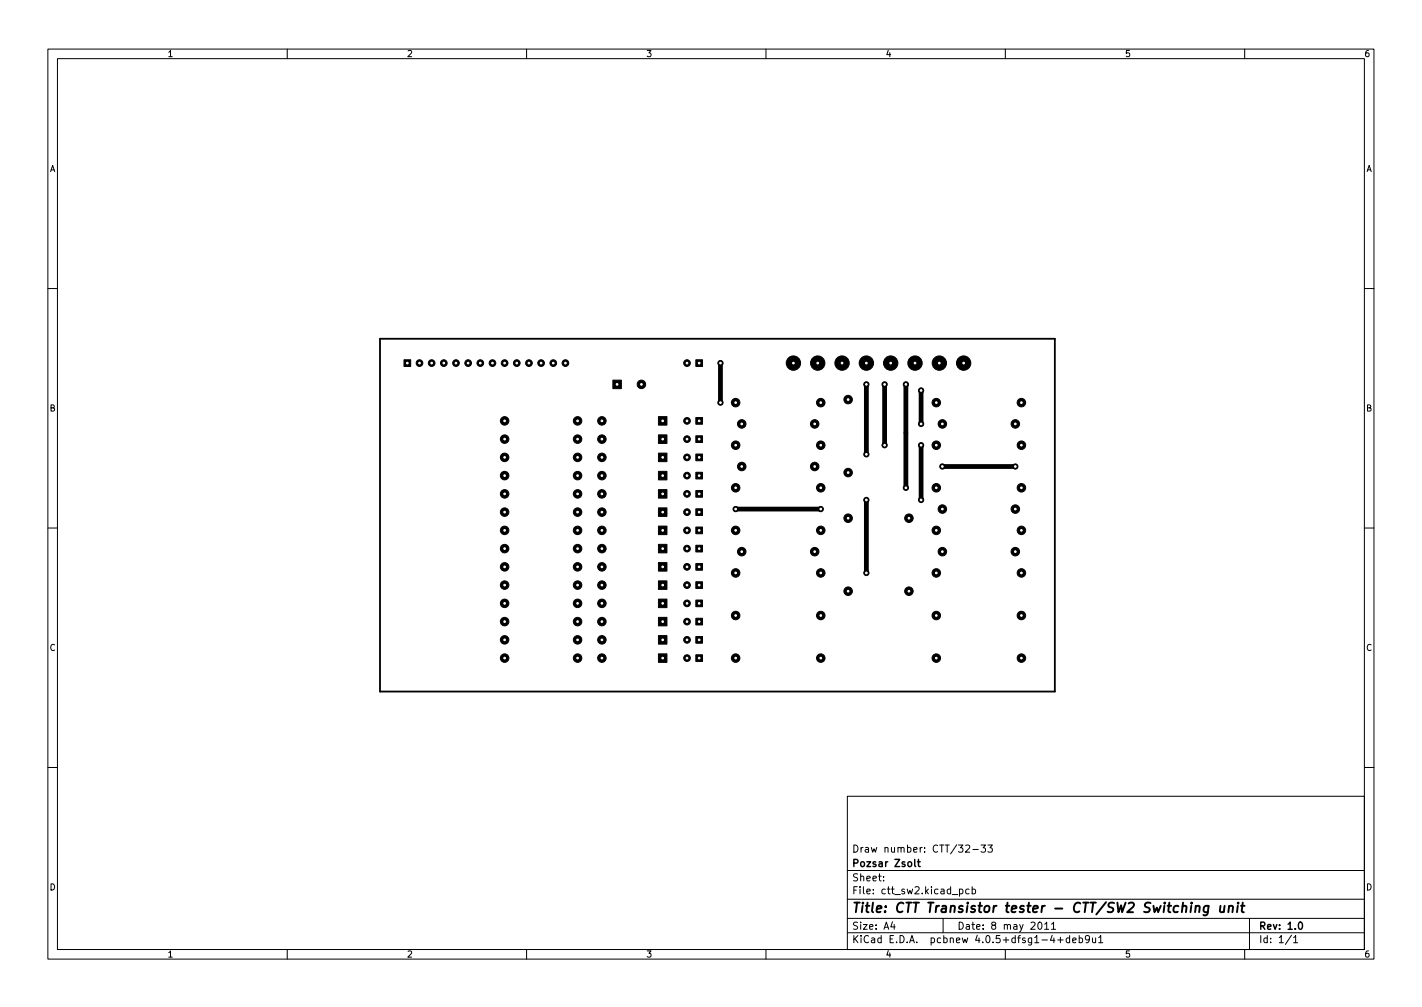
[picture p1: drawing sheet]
<svg xmlns="http://www.w3.org/2000/svg" width="297mm" height="210mm" viewBox="0 0 297 210" stroke-linecap="round" stroke-linejoin="round" font-family="sans-serif">
<defs><g id="words">
<text font-size="2.8" x="178" y="190.6">Title: CTT Transistor tester - CTT/SW2 Switching unit</text>
<g font-size="2.1">
<text x="178" y="178">Draw number: CTT/32-33</text>
<text x="178" y="184">Sheet:</text>
<text x="178" y="181">Pozsar Zsolt</text>
<text x="178" y="186.7">File: ctt_sw2.kicad_pcb</text>
<text x="178" y="196.9">KiCad E.D.A. pcbnew 4.0.5+dfsg1-4+deb9u1</text>
<text x="178" y="194.1">Size: A4</text>
<text x="200" y="194.1">Date: 8 may 2011</text>
<text x="263" y="194.1">Rev: 1.0</text>
<text x="263" y="196.9">Id: 1/1</text>
</g>
<g font-size="1.8">
<text x="35" y="11.9">1</text>
<text x="85" y="11.9">2</text>
<text x="135" y="11.9">3</text>
<text x="185" y="11.9">4</text>
<text x="235" y="11.9">5</text>
<text x="285" y="11.9">6</text>
<text x="10.3" y="35.9">A</text>
<text x="285.3" y="35.9">A</text>
<text x="10.3" y="85.9">B</text>
<text x="285.3" y="85.9">B</text>
<text x="10.3" y="135.9">C</text>
<text x="285.3" y="135.9">C</text>
<text x="10.3" y="185.9">D</text>
<text x="285.3" y="185.9">D</text>
<text x="35" y="199.9">1</text>
<text x="85" y="199.9">2</text>
<text x="135" y="199.9">3</text>
<text x="185" y="199.9">4</text>
<text x="235" y="199.9">5</text>
<text x="285" y="199.9">6</text>
</g>
</g></defs>
<g fill="none" stroke="#000" stroke-width=".21">
<path d="M10 10.2h277v190.1h-277zM12 12.2h273v186.1h-273zM60 10.2v2M110 10.2v2M160 10.2v2M210 10.2v2M260 10.2v2M10 60.2h2M285 60.2h2M10 110.2h2M285 110.2h2M10 160.2h2"/>
<path d="M177 166.3h108v32h-108zM201.7 176.6l.6-.2 .3 .5-1 1h1M203.2 177.4h1.2M204.9 176.4h1l-.5 .6 .4 .1v.7l-.2 .1-.7-.1M206.4 176.4h.9l-.5 .6 .4 .1v.7l-.2 .1-.6-.1M285 160.2h2M60 198.3v2M110 198.3v2M160 198.3v2M177 194.8h108M177 191.8h108M177 187.8h108"/>
<path d="M177 181.8h108M184.6 183.8v.1M184.6 183v.1M186.4 192.5l-.3 1h.9M186.8 193v1M197 191.8v3M200.4 185.7l.5-.1 .2 .3-.1 .7h-.6M200.4 185.6v1.5M202.4 185.7l-.4-.1-.3 .3 .2 .7h.5M203.1 185.7l.4-.1 .3 .3-.2 .7h-.5M203.1 185.1v1.5M210 198.3v2"/>
<path d="M217 192.6l.1-.1a.8 .8 0 0 1 .6 .8 .8 .8 0 0 1-.6 .7 1 1 0 0 1-.1-1.4zM218.2 193l.4-.5v1.5M218.2 194h.9M219.6 193l.5-.5v1.5M219.6 194h.9M220.9 196.3h1.2M221.5 195.7v1.1M223.4 195.9l-.4-.1-.3 .3 .2 .7h.5M223.4 195.3v1.5M224.1 196.3l.7-.1-.1-.3-.4-.1-.2 .2v.8h.6M225.4 195.9l.5-.1 .2 .3-.1 .7h-.6M225.4 195.3v1.5"/>
<path d="M227.6 196l-.3 .3h-.3l-.3-.3 .2-.6 .4-.1 .2 .2a.99 .99 0 0 1-.4 1.3h-.2M228.2 195.8l.1 1h.3l.3-.1M228.9 195.8v1M229.5 195.8l.4-.5v1.5M229.5 196.8h.9M260 198.3v2M261 191.8v6.5M269.8 195.3l-1.3 1.9M270.2 195.8l.4-.5v1.5M270.2 196.8h.9"/>
</g>
<path d="M191.1 179.4v1.3l.2 .2M191.6 179.9h.6M191.9 179.4v1.3l.3 .2M271.4 192.7l.2-.2a.8 .8 0 0 1 .5 .8 .8 .8 0 0 1-.5 .7l-.2-.1-.2-.4z" fill="none" stroke="#000" stroke-width=".3"/>
<path d="M249.8 189.3l.3-.2 .4 .1v1.3M249.8 189.1l-.2 1.4M252.5 189.2a.66 .66 0 0 0-1 .3l-.1 .6 .1 .3h.8M252.5 189.1l-.2 1.6-.5 .4-.4-.1M254.9 189.1v1.3l.4 .1 .4-.2M255.8 189.1l-.2 1.4M256.7 189.3l.3-.2 .5 .1-.1 1.3M256.8 189.1l-.2 1.4M258.6 189.1l-.2 1.4M258.6 188.5v.2M259.2 189.1h.8M259.6 188.5l-.2 1.7 .1 .2 .3 .1" fill="none" stroke="#000" stroke-width=".4"/>
<path d="M79.4 70.7h140.9v73.7h-140.9z" fill="none" stroke="#000" stroke-width=".38"/>
<g fill="#000" stroke="#000" stroke-width=".21">
<path d="M84.4 75.1h1.4v1.4h-1.4zM145.4 75.1h1.3v1.4h-1.3zM128 79.4h1.8v1.7h-1.8zM137.5 94.6h1.8v1.8h-1.8zM137.5 90.8h1.8v1.8h-1.8zM137.5 87h1.8v1.8h-1.8zM145.4 98.6h1.3v1.4h-1.3zM145.4 94.8h1.3v1.4h-1.3zM145.4 91h1.3v1.4h-1.3zM145.4 87.2h1.3v1.4h-1.3zM137.5 117.5h1.8v1.7h-1.8zM137.5 113.7h1.8v1.7h-1.8z"/>
<path d="M137.5 109.8h1.8v1.8h-1.8zM137.5 106h1.8v1.8h-1.8zM137.5 102.2h1.8v1.8h-1.8zM137.5 98.4h1.8v1.8h-1.8zM145.4 117.7h1.3v1.4h-1.3zM145.4 113.8h1.3v1.4h-1.3zM145.4 110h1.3v1.4h-1.3zM145.4 106.2h1.3v1.4h-1.3zM145.4 102.4h1.3v1.4h-1.3zM137.5 136.5h1.8v1.8h-1.8zM137.5 132.7h1.8v1.8h-1.8zM137.5 128.9h1.8v1.8h-1.8z"/>
<path d="M137.5 125.1h1.8v1.8h-1.8zM137.5 121.3h1.8v1.8h-1.8zM145.4 129.1h1.3v1.4h-1.3zM145.4 125.3h1.3v1.4h-1.3zM145.4 121.5h1.3v1.4h-1.3zM145.4 136.7h1.3v1.4h-1.3zM145.4 132.9h1.3v1.4h-1.3z"/>
<circle cx="87.6" cy="75.8" r=".7"/>
<circle cx="90.2" cy="75.8" r=".7"/>
<circle cx="92.7" cy="75.8" r=".7"/>
<circle cx="95.2" cy="75.8" r=".7"/>
<circle cx="97.8" cy="75.8" r=".7"/>
<circle cx="100.3" cy="75.8" r=".7"/>
<circle cx="102.9" cy="75.8" r=".7"/>
<circle cx="105.4" cy="75.8" r=".7"/>
<circle cx="107.9" cy="75.8" r=".7"/>
<circle cx="110.5" cy="75.8" r=".7"/>
<circle cx="113" cy="75.8" r=".7"/>
<circle cx="115.6" cy="75.8" r=".7"/>
<circle cx="118.1" cy="75.8" r=".7"/>
<circle cx="143.5" cy="75.8" r=".7"/>
<circle cx="150.5" cy="75.8" r=".55"/>
<circle cx="165.7" cy="75.8" r="1.5"/>
<circle cx="170.8" cy="75.8" r="1.5"/>
<circle cx="175.9" cy="75.8" r="1.5"/>
<circle cx="181" cy="75.8" r="1.5"/>
<circle cx="186.1" cy="75.8" r="1.5"/>
<circle cx="191.1" cy="75.8" r="1.5"/>
<circle cx="196.2" cy="75.8" r="1.5"/>
<circle cx="201.3" cy="75.8" r="1.5"/>
<circle cx="105.4" cy="91.7" r=".89"/>
<circle cx="105.4" cy="99.3" r=".89"/>
<circle cx="105.4" cy="95.5" r=".89"/>
<circle cx="105.4" cy="87.9" r=".89"/>
<circle cx="120.6" cy="99.3" r=".89"/>
<circle cx="120.6" cy="95.5" r=".89"/>
<circle cx="120.6" cy="87.9" r=".89"/>
<circle cx="120.6" cy="91.7" r=".89"/>
<circle cx="125.7" cy="99.3" r=".89"/>
<circle cx="125.7" cy="95.5" r=".89"/>
<circle cx="125.7" cy="87.9" r=".89"/>
<circle cx="125.7" cy="91.7" r=".89"/>
<circle cx="134" cy="80.3" r=".89"/>
<circle cx="143.5" cy="99.3" r=".7"/>
<circle cx="143.5" cy="95.5" r=".7"/>
<circle cx="143.5" cy="87.9" r=".7"/>
<circle cx="143.5" cy="91.7" r=".7"/>
<circle cx="150.5" cy="84.1" r=".55"/>
<circle cx="153.7" cy="93" r=".89"/>
<circle cx="153.7" cy="84.1" r=".89"/>
<circle cx="154.9" cy="97.4" r=".89"/>
<circle cx="154.9" cy="88.5" r=".89"/>
<circle cx="170.2" cy="88.5" r=".89"/>
<circle cx="170.2" cy="97.4" r=".89"/>
<circle cx="171.4" cy="93" r=".89"/>
<circle cx="171.4" cy="84.1" r=".89"/>
<circle cx="177.2" cy="83.4" r=".89"/>
<circle cx="177.2" cy="98.7" r=".89"/>
<circle cx="181" cy="80.3" r=".55"/>
<circle cx="181" cy="94.9" r=".55"/>
<circle cx="184.8" cy="80.3" r=".55"/>
<circle cx="184.8" cy="93" r=".55"/>
<circle cx="189.2" cy="80.3" r=".55"/>
<circle cx="192.4" cy="93" r=".55"/>
<circle cx="192.4" cy="81.5" r=".55"/>
<circle cx="192.4" cy="88.5" r=".55"/>
<circle cx="195.6" cy="93" r=".89"/>
<circle cx="195.6" cy="84.1" r=".89"/>
<circle cx="196.8" cy="88.5" r=".89"/>
<circle cx="196.9" cy="97.4" r=".55"/>
<circle cx="212.1" cy="88.5" r=".89"/>
<circle cx="212.1" cy="97.4" r=".55"/>
<circle cx="213.4" cy="93" r=".89"/>
<circle cx="213.4" cy="84.1" r=".89"/>
<circle cx="105.4" cy="103.1" r=".89"/>
<circle cx="105.4" cy="114.5" r=".89"/>
<circle cx="105.4" cy="118.4" r=".89"/>
<circle cx="105.4" cy="106.9" r=".89"/>
<circle cx="105.4" cy="110.7" r=".89"/>
<circle cx="120.6" cy="118.4" r=".89"/>
<circle cx="120.6" cy="106.9" r=".89"/>
<circle cx="120.6" cy="110.7" r=".89"/>
<circle cx="120.6" cy="114.5" r=".89"/>
<circle cx="120.6" cy="103.1" r=".89"/>
<circle cx="125.7" cy="114.5" r=".89"/>
<circle cx="125.7" cy="110.7" r=".89"/>
<circle cx="125.7" cy="106.9" r=".89"/>
<circle cx="125.7" cy="118.4" r=".89"/>
<circle cx="125.7" cy="103.1" r=".89"/>
<circle cx="143.5" cy="118.4" r=".7"/>
<circle cx="143.5" cy="114.5" r=".7"/>
<circle cx="143.5" cy="103.1" r=".7"/>
<circle cx="143.5" cy="110.7" r=".7"/>
<circle cx="143.5" cy="106.9" r=".7"/>
<circle cx="153.7" cy="110.7" r=".89"/>
<circle cx="153.7" cy="101.8" r=".89"/>
<circle cx="153.7" cy="119.6" r=".89"/>
<circle cx="153.7" cy="106.3" r=".55"/>
<circle cx="154.9" cy="115.2" r=".89"/>
<circle cx="170.2" cy="115.2" r=".89"/>
<circle cx="171.4" cy="119.6" r=".89"/>
<circle cx="171.4" cy="110.7" r=".89"/>
<circle cx="171.4" cy="101.8" r=".89"/>
<circle cx="171.5" cy="106.3" r=".55"/>
<circle cx="177.2" cy="108.2" r=".89"/>
<circle cx="181" cy="104.4" r=".55"/>
<circle cx="181" cy="119.6" r=".55"/>
<circle cx="189.2" cy="101.8" r=".55"/>
<circle cx="189.9" cy="108.2" r=".89"/>
<circle cx="192.4" cy="104.4" r=".55"/>
<circle cx="195.6" cy="110.7" r=".89"/>
<circle cx="195.6" cy="119.6" r=".89"/>
<circle cx="195.6" cy="101.8" r=".89"/>
<circle cx="196.8" cy="115.2" r=".89"/>
<circle cx="196.8" cy="106.3" r=".89"/>
<circle cx="212.1" cy="115.2" r=".89"/>
<circle cx="212.1" cy="106.3" r=".89"/>
<circle cx="213.4" cy="110.7" r=".89"/>
<circle cx="213.4" cy="119.6" r=".89"/>
<circle cx="213.4" cy="101.8" r=".89"/>
<circle cx="105.4" cy="129.8" r=".89"/>
<circle cx="105.4" cy="137.4" r=".89"/>
<circle cx="105.4" cy="133.6" r=".89"/>
<circle cx="105.4" cy="126" r=".89"/>
<circle cx="105.4" cy="122.2" r=".89"/>
<circle cx="120.6" cy="129.8" r=".89"/>
<circle cx="120.6" cy="133.6" r=".89"/>
<circle cx="120.6" cy="137.4" r=".89"/>
<circle cx="120.6" cy="126" r=".89"/>
<circle cx="120.6" cy="122.2" r=".89"/>
<circle cx="125.7" cy="137.4" r=".89"/>
<circle cx="125.7" cy="129.8" r=".89"/>
<circle cx="125.7" cy="133.6" r=".89"/>
<circle cx="125.7" cy="122.2" r=".89"/>
<circle cx="125.7" cy="126" r=".89"/>
<circle cx="143.5" cy="122.2" r=".7"/>
<circle cx="143.5" cy="129.8" r=".7"/>
<circle cx="143.5" cy="126" r=".7"/>
<circle cx="143.5" cy="133.6" r=".7"/>
<circle cx="143.5" cy="137.4" r=".7"/>
<circle cx="153.7" cy="128.5" r=".89"/>
<circle cx="153.7" cy="137.4" r=".89"/>
<circle cx="171.4" cy="137.4" r=".89"/>
<circle cx="171.4" cy="128.5" r=".89"/>
<circle cx="177.2" cy="123.4" r=".89"/>
<circle cx="189.9" cy="123.4" r=".89"/>
<circle cx="195.6" cy="137.4" r=".89"/>
<circle cx="195.6" cy="128.5" r=".89"/>
<circle cx="213.4" cy="137.4" r=".89"/>
<circle cx="213.4" cy="128.5" r=".89"/>
</g>
<path d="M150.5 75.8v8.3M181 80.3v14.6M184.8 80.3v12.7M189.2 80.3v21.5M192.4 81.5v7M192.4 93v11.4M196.8 97.4h15.3M153.7 106.3h17.7M181 104.4v15.2" fill="none" stroke="#000" stroke-width="1"/>
<g fill="#fff" stroke="#fff" stroke-width=".21">
<circle cx="150.5" cy="84.1" r=".17"/>
<circle cx="150.5" cy="75.8" r=".17"/>
<circle cx="171.4" cy="106.3" r=".17"/>
<circle cx="153.7" cy="106.3" r=".17"/>
<circle cx="192.4" cy="104.4" r=".17"/>
<circle cx="192.4" cy="93" r=".17"/>
<circle cx="184.8" cy="93" r=".17"/>
<circle cx="184.8" cy="80.3" r=".17"/>
<circle cx="196.8" cy="97.4" r=".17"/>
<circle cx="212.1" cy="97.4" r=".17"/>
<circle cx="181" cy="104.4" r=".17"/>
<circle cx="181" cy="94.9" r=".17"/>
<circle cx="181" cy="80.3" r=".17"/>
<circle cx="181" cy="119.6" r=".17"/>
<circle cx="189.2" cy="80.3" r=".17"/>
<circle cx="189.2" cy="101.8" r=".17"/>
<circle cx="192.4" cy="81.5" r=".17"/>
<circle cx="192.4" cy="88.5" r=".17"/>
<circle cx="128.9" cy="80.3" r=".17"/>
<circle cx="134" cy="80.3" r=".17"/>
<circle cx="125.7" cy="137.4" r=".17"/>
<circle cx="138.4" cy="137.4" r=".17"/>
<circle cx="125.7" cy="133.6" r=".17"/>
<circle cx="138.4" cy="133.6" r=".17"/>
<circle cx="125.7" cy="129.8" r=".17"/>
<circle cx="138.4" cy="129.8" r=".17"/>
<circle cx="125.7" cy="126" r=".17"/>
<circle cx="138.4" cy="126" r=".17"/>
<circle cx="125.7" cy="122.2" r=".17"/>
<circle cx="138.4" cy="122.2" r=".17"/>
<circle cx="125.7" cy="118.4" r=".17"/>
<circle cx="138.4" cy="118.4" r=".17"/>
<circle cx="125.7" cy="114.5" r=".17"/>
<circle cx="138.4" cy="114.5" r=".17"/>
<circle cx="125.7" cy="110.7" r=".17"/>
<circle cx="138.4" cy="110.7" r=".17"/>
<circle cx="125.7" cy="106.9" r=".17"/>
<circle cx="138.4" cy="106.9" r=".17"/>
<circle cx="125.7" cy="103.1" r=".17"/>
<circle cx="138.4" cy="103.1" r=".17"/>
<circle cx="125.7" cy="99.3" r=".17"/>
<circle cx="138.4" cy="99.3" r=".17"/>
<circle cx="125.7" cy="95.5" r=".17"/>
<circle cx="138.4" cy="95.5" r=".17"/>
<circle cx="125.7" cy="91.7" r=".17"/>
<circle cx="138.4" cy="91.7" r=".17"/>
<circle cx="125.7" cy="87.9" r=".17"/>
<circle cx="138.4" cy="87.9" r=".17"/>
<circle cx="120.6" cy="137.4" r=".17"/>
<circle cx="105.4" cy="137.4" r=".17"/>
<circle cx="105.4" cy="133.6" r=".17"/>
<circle cx="120.6" cy="133.6" r=".17"/>
<circle cx="120.6" cy="129.8" r=".17"/>
<circle cx="105.4" cy="129.8" r=".17"/>
<circle cx="120.6" cy="126" r=".17"/>
<circle cx="105.4" cy="126" r=".17"/>
<circle cx="120.6" cy="122.2" r=".17"/>
<circle cx="105.4" cy="122.2" r=".17"/>
<circle cx="120.6" cy="118.4" r=".17"/>
<circle cx="105.4" cy="118.4" r=".17"/>
<circle cx="120.6" cy="114.5" r=".17"/>
<circle cx="105.4" cy="114.5" r=".17"/>
<circle cx="120.6" cy="110.7" r=".17"/>
<circle cx="105.4" cy="110.7" r=".17"/>
<circle cx="105.4" cy="106.9" r=".17"/>
<circle cx="120.6" cy="106.9" r=".17"/>
<circle cx="105.4" cy="103.1" r=".17"/>
<circle cx="120.6" cy="103.1" r=".17"/>
<circle cx="105.4" cy="99.3" r=".17"/>
<circle cx="120.6" cy="99.3" r=".17"/>
<circle cx="105.4" cy="95.5" r=".17"/>
<circle cx="120.6" cy="95.5" r=".17"/>
<circle cx="105.4" cy="91.7" r=".17"/>
<circle cx="120.6" cy="91.7" r=".17"/>
<circle cx="105.4" cy="87.9" r=".17"/>
<circle cx="120.6" cy="87.9" r=".17"/>
<circle cx="170.2" cy="88.5" r=".17"/>
<circle cx="154.9" cy="88.5" r=".17"/>
<circle cx="170.2" cy="97.4" r=".17"/>
<circle cx="154.9" cy="97.4" r=".17"/>
<circle cx="189.9" cy="108.2" r=".17"/>
<circle cx="189.9" cy="123.4" r=".17"/>
<circle cx="196.8" cy="115.2" r=".17"/>
<circle cx="212.1" cy="115.2" r=".17"/>
<circle cx="170.2" cy="115.2" r=".17"/>
<circle cx="154.9" cy="115.2" r=".17"/>
<circle cx="196.8" cy="106.3" r=".17"/>
<circle cx="212.1" cy="106.3" r=".17"/>
<circle cx="177.2" cy="83.4" r=".17"/>
<circle cx="177.2" cy="98.7" r=".17"/>
<circle cx="177.2" cy="123.4" r=".17"/>
<circle cx="177.2" cy="108.2" r=".17"/>
<circle cx="212.1" cy="88.5" r=".17"/>
<circle cx="196.8" cy="88.5" r=".17"/>
<circle cx="195.6" cy="128.5" r=".17"/>
<circle cx="213.4" cy="128.5" r=".17"/>
<circle cx="171.4" cy="128.5" r=".17"/>
<circle cx="153.7" cy="128.5" r=".17"/>
<circle cx="195.6" cy="119.6" r=".17"/>
<circle cx="213.4" cy="119.6" r=".17"/>
<circle cx="171.4" cy="119.6" r=".17"/>
<circle cx="153.7" cy="119.6" r=".17"/>
<circle cx="195.6" cy="137.4" r=".17"/>
<circle cx="213.4" cy="137.4" r=".17"/>
<circle cx="213.4" cy="110.7" r=".17"/>
<circle cx="195.6" cy="110.7" r=".17"/>
<circle cx="153.7" cy="110.7" r=".17"/>
<circle cx="171.4" cy="110.7" r=".17"/>
<circle cx="213.4" cy="101.8" r=".17"/>
<circle cx="195.6" cy="101.8" r=".17"/>
<circle cx="153.7" cy="101.8" r=".17"/>
<circle cx="171.4" cy="101.8" r=".17"/>
<circle cx="213.4" cy="93" r=".17"/>
<circle cx="195.6" cy="93" r=".17"/>
<circle cx="153.7" cy="93" r=".17"/>
<circle cx="171.4" cy="93" r=".17"/>
<circle cx="153.7" cy="137.4" r=".17"/>
<circle cx="171.4" cy="137.4" r=".17"/>
<circle cx="195.6" cy="84.1" r=".17"/>
<circle cx="213.4" cy="84.1" r=".17"/>
<circle cx="171.4" cy="84.1" r=".17"/>
<circle cx="153.7" cy="84.1" r=".17"/>
<circle cx="146" cy="129.8" r=".17"/>
<circle cx="143.5" cy="129.8" r=".17"/>
<circle cx="146" cy="126" r=".17"/>
<circle cx="143.5" cy="126" r=".17"/>
<circle cx="146" cy="122.2" r=".17"/>
<circle cx="143.5" cy="122.2" r=".17"/>
<circle cx="146" cy="118.4" r=".17"/>
<circle cx="143.5" cy="118.4" r=".17"/>
<circle cx="146" cy="137.4" r=".17"/>
<circle cx="143.5" cy="137.4" r=".17"/>
<circle cx="146" cy="114.5" r=".17"/>
<circle cx="143.5" cy="114.5" r=".17"/>
<circle cx="146" cy="110.7" r=".17"/>
<circle cx="143.5" cy="110.7" r=".17"/>
<circle cx="146" cy="106.9" r=".17"/>
<circle cx="143.5" cy="106.9" r=".17"/>
<circle cx="146" cy="103.1" r=".17"/>
<circle cx="143.5" cy="103.1" r=".17"/>
<circle cx="146" cy="99.3" r=".17"/>
<circle cx="143.5" cy="99.3" r=".17"/>
<circle cx="146" cy="95.5" r=".17"/>
<circle cx="143.5" cy="95.5" r=".17"/>
<circle cx="146" cy="133.6" r=".17"/>
<circle cx="143.5" cy="133.6" r=".17"/>
<circle cx="146" cy="91.7" r=".17"/>
<circle cx="143.5" cy="91.7" r=".17"/>
<circle cx="146" cy="87.9" r=".17"/>
<circle cx="143.5" cy="87.9" r=".17"/>
<circle cx="201.3" cy="75.8" r=".17"/>
<circle cx="196.2" cy="75.8" r=".17"/>
<circle cx="191.1" cy="75.8" r=".17"/>
<circle cx="85.1" cy="75.8" r=".17"/>
<circle cx="87.6" cy="75.8" r=".17"/>
<circle cx="90.2" cy="75.8" r=".17"/>
<circle cx="92.7" cy="75.8" r=".17"/>
<circle cx="95.2" cy="75.8" r=".17"/>
<circle cx="97.8" cy="75.8" r=".17"/>
<circle cx="100.3" cy="75.8" r=".17"/>
<circle cx="102.9" cy="75.8" r=".17"/>
<circle cx="105.4" cy="75.8" r=".17"/>
<circle cx="107.9" cy="75.8" r=".17"/>
<circle cx="110.5" cy="75.8" r=".17"/>
<circle cx="113" cy="75.8" r=".17"/>
<circle cx="115.6" cy="75.8" r=".17"/>
<circle cx="118.1" cy="75.8" r=".17"/>
<circle cx="146" cy="75.8" r=".17"/>
<circle cx="143.5" cy="75.8" r=".17"/>
<circle cx="165.7" cy="75.8" r=".17"/>
<circle cx="170.8" cy="75.8" r=".17"/>
<circle cx="175.9" cy="75.8" r=".17"/>
<circle cx="181" cy="75.8" r=".17"/>
<circle cx="186.1" cy="75.8" r=".17"/>
</g>
<use href="#words"/>
</svg>
